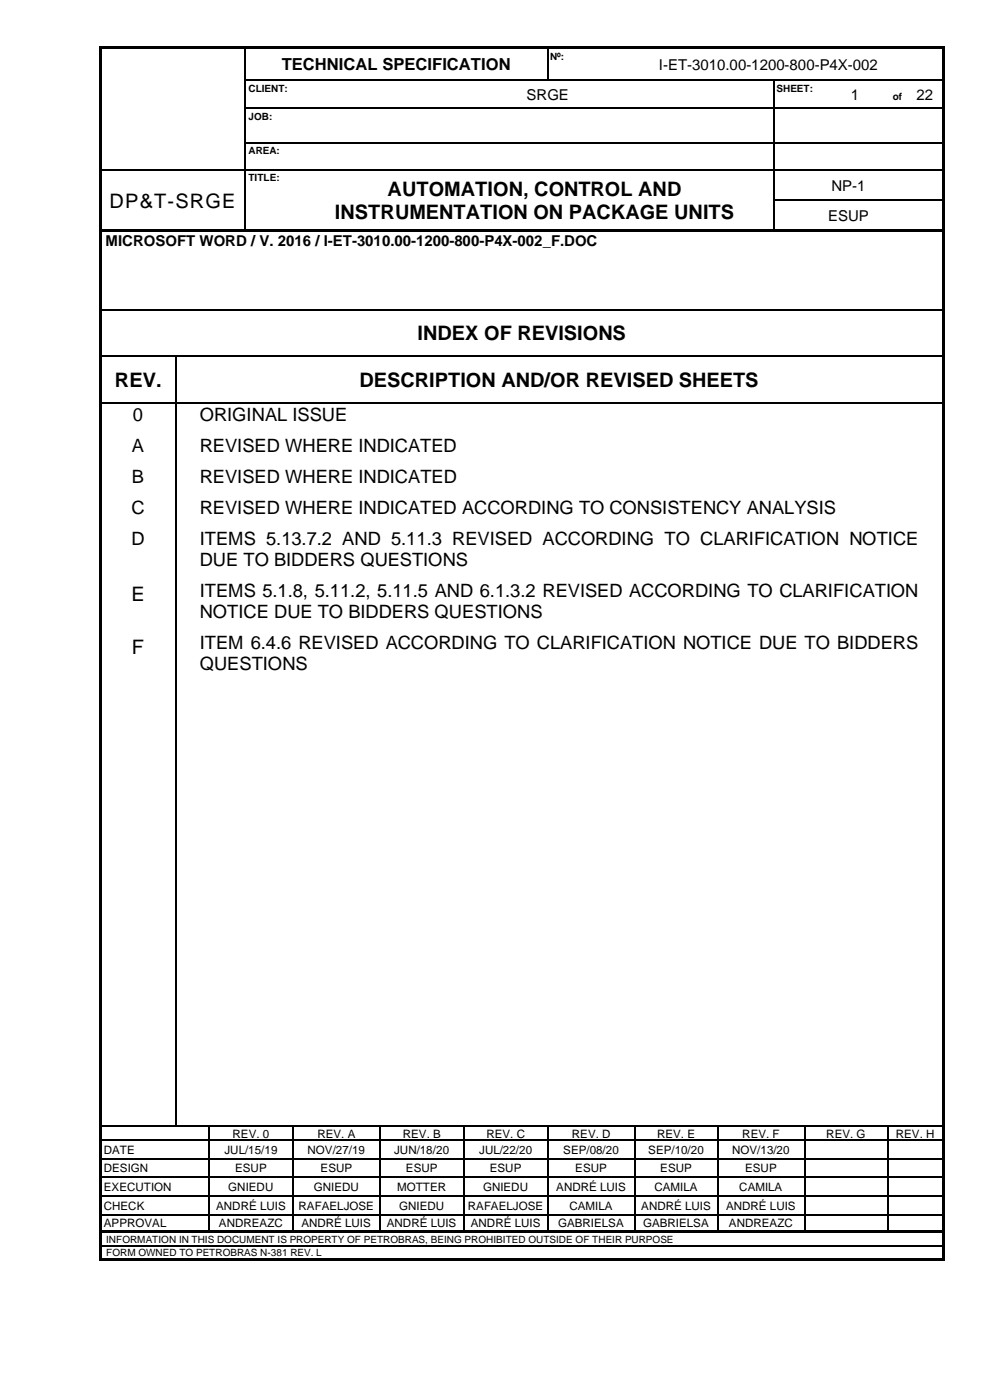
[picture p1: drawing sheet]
<svg xmlns="http://www.w3.org/2000/svg" width="210mm" height="297mm" viewBox="0 0 210 297" stroke-linecap="round" stroke-linejoin="round" font-family="sans-serif">
<defs><g id="words">
<g font-size="4.2">
<text x="82.2" y="41.6">AUTOMATION, CONTROL AND</text>
<text x="23.2" y="44">DP&amp;T-SRGE</text>
<text x="71.1" y="46.5">INSTRUMENTATION ON PACKAGE UNITS</text>
<text x="88.6" y="72.2">INDEX OF REVISIONS</text>
<text x="24.4" y="82.1">REV.</text>
<text x="76.3" y="82.1">DESCRIPTION AND/OR REVISED SHEETS</text>
<text x="27.9" y="127.4">E</text>
<text x="28" y="138.8">F</text>
</g>
<g font-size="3.9">
<text x="28.2" y="89.3">0</text>
<text x="42.4" y="89.3">ORIGINAL ISSUE</text>
<text x="28" y="95.9">A</text>
<text x="42.4" y="95.9">REVISED WHERE INDICATED</text>
<text x="28" y="102.5">B</text>
<text x="42.4" y="102.5">REVISED WHERE INDICATED</text>
<text x="27.9" y="109.1">C</text>
<text x="42.4" y="109.1">REVISED WHERE INDICATED ACCORDING TO CONSISTENCY ANALYSIS</text>
<text x="27.9" y="115.7">D</text>
<text x="42.4" y="115.7">ITEMS 5.13.7.2 AND 5.11.3 REVISED ACCORDING TO CLARIFICATION NOTICE</text>
<text x="42.4" y="120.1">DUE TO BIDDERS QUESTIONS</text>
<text x="42.4" y="126.7">ITEMS 5.1.8, 5.11.2, 5.11.5 AND 6.1.3.2 REVISED ACCORDING TO CLARIFICATION</text>
<text x="42.4" y="131.2">NOTICE DUE TO BIDDERS QUESTIONS</text>
<text x="42.4" y="137.8">ITEM 6.4.6 REVISED ACCORDING TO CLARIFICATION NOTICE DUE TO BIDDERS</text>
<text x="42.4" y="142.2">QUESTIONS</text>
</g>
<text font-size="3.5" x="59.8" y="14.9">TECHNICAL SPECIFICATION</text>
<g font-size="3.2">
<text x="139.8" y="14.8">I-ET-3010.00-1200-800-P4X-002</text>
<text x="111.7" y="21.1">SRGE</text>
<text x="180.5" y="21.1">1</text>
<text x="194.4" y="21.1">22</text>
<text x="176.4" y="40.5">NP-1</text>
<text x="175.7" y="46.8">ESUP</text>
<text x="22.4" y="52.2">MICROSOFT WORD / V. 2016 / I-ET-3010.00-1200-800-P4X-002_F.DOC</text>
</g>
<g font-size="2.5">
<text x="22" y="244.7">DATE</text>
<text x="47.6" y="244.7">JUL/15/19</text>
<text x="49.3" y="241.3">REV. 0</text>
<text x="65.2" y="244.7">NOV/27/19</text>
<text x="67.3" y="241.3">REV. A</text>
<text x="83.6" y="244.7">JUN/18/20</text>
<text x="85.4" y="241.3">REV. B</text>
<text x="101.7" y="244.7">JUL/22/20</text>
<text x="103.2" y="241.3">REV. C</text>
<text x="119.5" y="244.7">SEP/08/20</text>
<text x="121.3" y="241.3">REV. D</text>
<text x="137.5" y="244.7">SEP/10/20</text>
<text x="139.4" y="241.3">REV. E</text>
<text x="155.3" y="244.7">NOV/13/20</text>
<text x="157.5" y="241.3">REV. F</text>
<text x="175.3" y="241.3">REV. G</text>
<text x="190" y="241.3">REV. H</text>
<text x="22" y="248.7">DESIGN</text>
<text x="49.9" y="248.7">ESUP</text>
<text x="68" y="248.7">ESUP</text>
<text x="86.1" y="248.7">ESUP</text>
<text x="103.9" y="248.7">ESUP</text>
<text x="122" y="248.7">ESUP</text>
<text x="140.1" y="248.7">ESUP</text>
<text x="158.1" y="248.7">ESUP</text>
<text x="22" y="252.6">EXECUTION</text>
<text x="22" y="256.6">CHECK</text>
<text x="45.9" y="256.6">ANDRÉ LUIS</text>
<text x="48.4" y="252.6">GNIEDU</text>
<text x="63.3" y="256.6">RAFAELJOSE</text>
<text x="66.6" y="252.6">GNIEDU</text>
<text x="84.3" y="252.6">MOTTER</text>
<text x="84.7" y="256.6">GNIEDU</text>
<text x="99.2" y="256.6">RAFAELJOSE</text>
<text x="102.5" y="252.6">GNIEDU</text>
<text x="118" y="252.6">ANDRÉ LUIS</text>
<text x="120.8" y="256.6">CAMILA</text>
<text x="136" y="256.6">ANDRÉ LUIS</text>
<text x="138.8" y="252.6">CAMILA</text>
<text x="154" y="256.6">ANDRÉ LUIS</text>
<text x="156.8" y="252.6">CAMILA</text>
<text x="22" y="260.3">APPROVAL</text>
<text x="46.4" y="260.3">ANDREAZC</text>
<text x="63.9" y="260.3">ANDRÉ LUIS</text>
<text x="82.1" y="260.3">ANDRÉ LUIS</text>
<text x="99.9" y="260.3">ANDRÉ LUIS</text>
<text x="118.4" y="260.3">GABRIELSA</text>
<text x="136.4" y="260.3">GABRIELSA</text>
<text x="154.6" y="260.3">ANDREAZC</text>
</g>
<g font-size="2.1">
<text x="116.7" y="12.8">Nº:</text>
<text x="52.7" y="19.5">CLIENT:</text>
<text x="164.8" y="19.5">SHEET:</text>
<text x="189.4" y="21.2">of</text>
<text x="52.7" y="25.4">JOB:</text>
<text x="52.7" y="32.7">AREA:</text>
<text x="52.7" y="38.3">TITLE:</text>
<text x="22.5" y="263.6">INFORMATION IN THIS DOCUMENT IS PROPERTY OF PETROBRAS, BEING PROHIBITED OUTSIDE OF THEIR PURPOSE</text>
<text x="22.5" y="266.4">FORM OWNED TO PETROBRAS N-381 REV. L</text>
</g>
</g></defs>
<g fill="#000">
<path d="M21 9.9h.5v.6h-.5z" fill-rule="evenodd"/>
<path d="M21 9.9h.5v.5h-.5z" fill-rule="evenodd"/>
<path d="M21 10.5h.5v6.4h-.5z" fill-rule="evenodd"/>
<path d="M21 16.9h.5v.2h-.5z" fill-rule="evenodd"/>
<path d="M21.5 9.9h30.5v.5h-30.5z" fill-rule="evenodd"/>
<path d="M52 10.4l.2 .1z" fill-rule="evenodd"/>
<path d="M52 9.9h.5v.5h-.5z" fill-rule="evenodd"/>
<path d="M52 16.9h.2v.2h-.2z" fill-rule="evenodd"/>
<path d="M52.5 9.9h63.6v.5h-63.6z" fill-rule="evenodd"/>
<path d="M67.7 16.9h.3v.2h-.3z" fill-rule="evenodd"/>
<path d="M116.1 10.4l.2 .1z" fill-rule="evenodd"/>
<path d="M116.1 9.9h.5v.5h-.5z" fill-rule="evenodd"/>
<path d="M116.1 16.9h.2v.2h-.2z" fill-rule="evenodd"/>
<path d="M116.6 9.9h14.4v.5h-14.4z" fill-rule="evenodd"/>
<path d="M131 9.9h.6v.5h-.6z" fill-rule="evenodd"/>
<path d="M131 16.9h.3v.2h-.3z" fill-rule="evenodd"/>
<path d="M131.6 9.9h68.3v.5h-68.3z" fill-rule="evenodd"/>
<path d="M164.1 16.9h.3v.2h-.3z" fill-rule="evenodd"/>
<path d="M174.6 16.9h.2v.2h-.2z" fill-rule="evenodd"/>
<path d="M188.3 16.9h.2v.2h-.2z" fill-rule="evenodd"/>
<path d="M192.5 16.9h.3v.2h-.3z" fill-rule="evenodd"/>
<path d="M199.9 9.9h.5v.6h-.5z" fill-rule="evenodd"/>
<path d="M199.9 9.9h.5v.5h-.5z" fill-rule="evenodd"/>
<path d="M199.9 10.5h.5v6.4h-.5z" fill-rule="evenodd"/>
<path d="M199.9 16.9h.5v.2h-.5z" fill-rule="evenodd"/>
<path d="M21 17.1h.5v5.7h-.5z" fill-rule="evenodd"/>
<path d="M21 22.8h.5v.3h-.5z" fill-rule="evenodd"/>
<path d="M21 23.1h.5v7h-.5z" fill-rule="evenodd"/>
<path d="M21 30.1h.5v.3h-.5z" fill-rule="evenodd"/>
<path d="M21 30.4h.5v5.6h-.5z" fill-rule="evenodd"/>
<path d="M21 36h.5v.3h-.5z" fill-rule="evenodd"/>
<path d="M52 22.8h.2v.3h-.2z" fill-rule="evenodd"/>
<path d="M52 30.1h.2v.3h-.2z" fill-rule="evenodd"/>
<path d="M52 36h.2v.3h-.2z" fill-rule="evenodd"/>
<path d="M67.7 22.8h.3v.3h-.3z" fill-rule="evenodd"/>
<path d="M67.7 30.1h.3v.3h-.3z" fill-rule="evenodd"/>
<path d="M67.7 36h.3v.3h-.3z" fill-rule="evenodd"/>
<path d="M164.1 22.8h.3v.3h-.3z" fill-rule="evenodd"/>
<path d="M164.1 30.1h.3v.3h-.3z" fill-rule="evenodd"/>
<path d="M164.1 36h.3v.3h-.3z" fill-rule="evenodd"/>
<path d="M174.6 22.8h.2v.3h-.2z" fill-rule="evenodd"/>
<path d="M188.3 22.8h.2v.3h-.2z" fill-rule="evenodd"/>
<path d="M192.5 22.8h.3v.3h-.3z" fill-rule="evenodd"/>
<path d="M199.9 17.1h.5v5.7h-.5z" fill-rule="evenodd"/>
<path d="M199.9 22.8h.5v.3h-.5z" fill-rule="evenodd"/>
<path d="M199.9 23.1h.5v7h-.5z" fill-rule="evenodd"/>
<path d="M199.9 30.1h.5v.3h-.5z" fill-rule="evenodd"/>
<path d="M199.9 30.4h.5v5.6h-.5z" fill-rule="evenodd"/>
<path d="M199.9 36h.5v.3h-.5z" fill-rule="evenodd"/>
<path d="M21 36.3h.5v6h-.5z" fill-rule="evenodd"/>
<path d="M21 42.3h.5v.3h-.5z" fill-rule="evenodd"/>
<path d="M21 42.6h.5v6.1h-.5z" fill-rule="evenodd"/>
<path d="M21 48.7h.5v.5h-.5z" fill-rule="evenodd"/>
<path d="M21.5 48.7h30.5v.5h-30.5z" fill-rule="evenodd"/>
<path d="M52 42.3h.2v.3h-.2z" fill-rule="evenodd"/>
<path d="M52 48.7h.5v.5h-.5z" fill-rule="evenodd"/>
<path d="M52.5 48.7h15.2v.5h-15.2z" fill-rule="evenodd"/>
<path d="M67.7 48.7h.5v.5h-.5z" fill-rule="evenodd"/>
<path d="M68.2 48.7h95.9v.5h-95.9z" fill-rule="evenodd"/>
<path d="M164.1 42.3h.3v.3h-.3z" fill-rule="evenodd"/>
<path d="M164.1 48.7h.5v.5h-.5z" fill-rule="evenodd"/>
<path d="M164.6 48.7h35.3v.5h-35.3z" fill-rule="evenodd"/>
<path d="M199.9 36.3h.5v6h-.5z" fill-rule="evenodd"/>
<path d="M199.9 42.3h.5v.3h-.5z" fill-rule="evenodd"/>
<path d="M199.9 42.6h.5v6.1h-.5z" fill-rule="evenodd"/>
<path d="M199.9 48.7h.5v.5h-.5z" fill-rule="evenodd"/>
<path d="M21 49.2h.5v16.4h-.5z" fill-rule="evenodd"/>
<path d="M21 65.6h.5v.2h-.5z" fill-rule="evenodd"/>
<path d="M21 65.8h.5v9.7h-.5z" fill-rule="evenodd"/>
<path d="M21 75.5h.5v.2h-.5z" fill-rule="evenodd"/>
<path d="M37.1 75.5h.3v.2h-.3z" fill-rule="evenodd"/>
<path d="M199.9 49.2h.5v16.4h-.5z" fill-rule="evenodd"/>
<path d="M199.9 65.6h.5v.2h-.5z" fill-rule="evenodd"/>
<path d="M199.9 65.8h.5v9.7h-.5z" fill-rule="evenodd"/>
<path d="M199.9 75.5h.5v.2h-.5z" fill-rule="evenodd"/>
<path d="M21 75.7h.5v9.7h-.5z" fill-rule="evenodd"/>
<path d="M21 85.4h.5v.3h-.5z" fill-rule="evenodd"/>
<path d="M37.1 85.4h.3v.3h-.3z" fill-rule="evenodd"/>
<path d="M199.9 75.7h.5v9.7h-.5z" fill-rule="evenodd"/>
<path d="M199.9 85.4h.5v.3h-.5z" fill-rule="evenodd"/>
<path d="M21 85.7h.5v153h-.5z" fill-rule="evenodd"/>
<path d="M21 238.7h.5v.3h-.5z" fill-rule="evenodd"/>
<path d="M37.1 238.7h.3v.3h-.3z" fill-rule="evenodd"/>
<path d="M44.3 238.7h.2v.3h-.2z" fill-rule="evenodd"/>
<path d="M62 238.7h.2v.3h-.2z" fill-rule="evenodd"/>
<path d="M80.5 238.7h.2v.3h-.2z" fill-rule="evenodd"/>
<path d="M98.3 238.7h.2v.3h-.2z" fill-rule="evenodd"/>
<path d="M116.1 238.7h.2v.3h-.2z" fill-rule="evenodd"/>
<path d="M134.5 238.7h.3v.3h-.3z" fill-rule="evenodd"/>
<path d="M152.1 238.7h.3v.3h-.3z" fill-rule="evenodd"/>
<path d="M170.6 238.7h.2v.3h-.2z" fill-rule="evenodd"/>
<path d="M188.2 238.7h.2v.3h-.2z" fill-rule="evenodd"/>
<path d="M199.9 85.7h.5v153h-.5z" fill-rule="evenodd"/>
<path d="M199.9 238.7h.5v.3h-.5z" fill-rule="evenodd"/>
<path d="M21 239h.5v2.7h-.5z" fill-rule="evenodd"/>
<path d="M21 241.7h.5v.2h-.5z" fill-rule="evenodd"/>
<path d="M21 241.9h.5v3.8h-.5z" fill-rule="evenodd"/>
<path d="M21 245.7h.5v.2h-.5z" fill-rule="evenodd"/>
<path d="M21 245.9h.5v3.7h-.5z" fill-rule="evenodd"/>
<path d="M21 249.6h.5v.3h-.5z" fill-rule="evenodd"/>
<path d="M21 249.9h.5v3.7h-.5z" fill-rule="evenodd"/>
<path d="M21 253.6h.5v.3h-.5z" fill-rule="evenodd"/>
<path d="M21 253.9h.5v3.6h-.5z" fill-rule="evenodd"/>
<path d="M21 257.5h.5v.3h-.5z" fill-rule="evenodd"/>
<path d="M44.3 241.7h.2v.2h-.2z" fill-rule="evenodd"/>
<path d="M44.3 245.7h.2v.2h-.2z" fill-rule="evenodd"/>
<path d="M44.3 249.6h.2v.3h-.2z" fill-rule="evenodd"/>
<path d="M44.3 253.6h.2v.3h-.2z" fill-rule="evenodd"/>
<path d="M44.3 257.5h.2v.3h-.2z" fill-rule="evenodd"/>
<path d="M62 241.7h.2v.2h-.2z" fill-rule="evenodd"/>
<path d="M62 245.7h.2v.2h-.2z" fill-rule="evenodd"/>
<path d="M62 249.6h.2v.3h-.2z" fill-rule="evenodd"/>
<path d="M62 253.6h.2v.3h-.2z" fill-rule="evenodd"/>
<path d="M62 257.5h.2v.3h-.2z" fill-rule="evenodd"/>
<path d="M80.5 241.7h.2v.2h-.2z" fill-rule="evenodd"/>
<path d="M80.5 245.7h.2v.2h-.2z" fill-rule="evenodd"/>
<path d="M80.5 249.6h.2v.3h-.2z" fill-rule="evenodd"/>
<path d="M80.5 253.6h.2v.3h-.2z" fill-rule="evenodd"/>
<path d="M80.5 257.5h.2v.3h-.2z" fill-rule="evenodd"/>
<path d="M98.3 241.7h.2v.2h-.2z" fill-rule="evenodd"/>
<path d="M98.3 245.7h.2v.2h-.2z" fill-rule="evenodd"/>
<path d="M98.3 249.6h.2v.3h-.2z" fill-rule="evenodd"/>
<path d="M98.3 253.6h.2v.3h-.2z" fill-rule="evenodd"/>
<path d="M98.3 257.5h.2v.3h-.2z" fill-rule="evenodd"/>
<path d="M116.1 241.7h.2v.2h-.2z" fill-rule="evenodd"/>
<path d="M116.1 245.7h.2v.2h-.2z" fill-rule="evenodd"/>
<path d="M116.1 249.6h.2v.3h-.2z" fill-rule="evenodd"/>
<path d="M116.1 253.6h.2v.3h-.2z" fill-rule="evenodd"/>
<path d="M116.1 257.5h.2v.3h-.2z" fill-rule="evenodd"/>
<path d="M134.5 241.7h.3v.2h-.3z" fill-rule="evenodd"/>
<path d="M134.5 245.7h.3v.2h-.3z" fill-rule="evenodd"/>
<path d="M134.5 249.6h.3v.3h-.3z" fill-rule="evenodd"/>
<path d="M134.5 253.6h.3v.3h-.3z" fill-rule="evenodd"/>
<path d="M134.5 257.5h.3v.3h-.3z" fill-rule="evenodd"/>
<path d="M152.1 241.7h.3v.2h-.3z" fill-rule="evenodd"/>
<path d="M152.1 245.7h.3v.2h-.3z" fill-rule="evenodd"/>
<path d="M152.1 249.6h.3v.3h-.3z" fill-rule="evenodd"/>
<path d="M152.1 253.6h.3v.3h-.3z" fill-rule="evenodd"/>
<path d="M152.1 257.5h.3v.3h-.3z" fill-rule="evenodd"/>
<path d="M170.6 241.7h.2v.2h-.2z" fill-rule="evenodd"/>
<path d="M170.6 245.7h.2v.2h-.2z" fill-rule="evenodd"/>
<path d="M170.6 249.6h.2v.3h-.2z" fill-rule="evenodd"/>
<path d="M170.6 253.6h.2v.3h-.2z" fill-rule="evenodd"/>
<path d="M170.6 257.5h.2v.3h-.2z" fill-rule="evenodd"/>
<path d="M188.2 241.7h.2v.2h-.2z" fill-rule="evenodd"/>
<path d="M188.2 245.7h.2v.2h-.2z" fill-rule="evenodd"/>
<path d="M188.2 249.6h.2v.3h-.2z" fill-rule="evenodd"/>
<path d="M188.2 253.6h.2v.3h-.2z" fill-rule="evenodd"/>
<path d="M188.2 257.5h.2v.3h-.2z" fill-rule="evenodd"/>
<path d="M199.9 239h.5v2.7h-.5z" fill-rule="evenodd"/>
<path d="M199.9 241.7h.5v.2h-.5z" fill-rule="evenodd"/>
<path d="M199.9 241.9h.5v3.8h-.5z" fill-rule="evenodd"/>
<path d="M199.9 245.7h.5v.2h-.5z" fill-rule="evenodd"/>
<path d="M199.9 245.9h.5v3.7h-.5z" fill-rule="evenodd"/>
<path d="M199.9 249.6h.5v.3h-.5z" fill-rule="evenodd"/>
<path d="M199.9 249.9h.5v3.7h-.5z" fill-rule="evenodd"/>
<path d="M199.9 253.6h.5v.3h-.5z" fill-rule="evenodd"/>
<path d="M199.9 253.9h.5v3.6h-.5z" fill-rule="evenodd"/>
<path d="M199.9 257.5h.5v.3h-.5z" fill-rule="evenodd"/>
<path d="M21 257.8h.5v3.3h-.5z" fill-rule="evenodd"/>
<path d="M21 261.1h.5v.5h-.5z" fill-rule="evenodd"/>
<path d="M21 261.6h.5v2.5h-.5z" fill-rule="evenodd"/>
<path d="M21 264.1h.5v.3h-.5z" fill-rule="evenodd"/>
<path d="M21 264.4h.5v2.5h-.5z" fill-rule="evenodd"/>
<path d="M21 266.9h.5v.5h-.5z" fill-rule="evenodd"/>
<path d="M21 266.9h.5v.5h-.5z" fill-rule="evenodd"/>
<path d="M21.5 261.1h22.8v.5h-22.8z" fill-rule="evenodd"/>
<path d="M21.5 266.9h178.4v.5h-178.4z" fill-rule="evenodd"/>
<path d="M44.3 261.1h.5v.5h-.5z" fill-rule="evenodd"/>
<path d="M44.8 261.1h17.2v.5h-17.2z" fill-rule="evenodd"/>
<path d="M62 261.1h.5v.5h-.5z" fill-rule="evenodd"/>
<path d="M62.5 261.1h18v.5h-18z" fill-rule="evenodd"/>
<path d="M80.5 261.1h.5v.5h-.5z" fill-rule="evenodd"/>
<path d="M81 261.1h17.3v.5h-17.3z" fill-rule="evenodd"/>
<path d="M98.3 261.1h.5v.5h-.5z" fill-rule="evenodd"/>
<path d="M98.8 261.1h17.3v.5h-17.3z" fill-rule="evenodd"/>
<path d="M116.1 261.1h.5v.5h-.5z" fill-rule="evenodd"/>
<path d="M116.6 261.1h17.9v.5h-17.9z" fill-rule="evenodd"/>
<path d="M134.5 261.1h.5v.5h-.5z" fill-rule="evenodd"/>
<path d="M135 261.1h17.1v.5h-17.1z" fill-rule="evenodd"/>
<path d="M152.1 261.1h.5v.5h-.5z" fill-rule="evenodd"/>
<path d="M152.6 261.1h18v.5h-18z" fill-rule="evenodd"/>
<path d="M170.6 261.1h.5v.5h-.5z" fill-rule="evenodd"/>
<path d="M171.1 261.1h17.1v.5h-17.1z" fill-rule="evenodd"/>
<path d="M188.2 261.1h.5v.5h-.5z" fill-rule="evenodd"/>
<path d="M188.7 261.1h11.2v.5h-11.2z" fill-rule="evenodd"/>
<path d="M199.9 257.8h.5v3.3h-.5z" fill-rule="evenodd"/>
<path d="M199.9 261.1h.5v.5h-.5z" fill-rule="evenodd"/>
<path d="M199.9 261.6h.5v2.5h-.5z" fill-rule="evenodd"/>
<path d="M199.9 264.1h.5v.3h-.5z" fill-rule="evenodd"/>
<path d="M199.9 264.4h.5v2.5h-.5z" fill-rule="evenodd"/>
<path d="M199.9 266.9h.5v.5h-.5z" fill-rule="evenodd"/>
<path d="M199.9 266.9h.5v.5h-.5z" fill-rule="evenodd"/>
</g>
<g fill="none" stroke="#000" stroke-width=".25">
<path d="M52.1 10.5v6.4M52.1 17.1v5.7M52.2 17h15.5M68 17h48.1M116.2 10.5v6.4M116.3 17h14.7M131.3 17h32.8M164.2 17.1v5.7M164.4 17h10.2M174.8 17h13.5M188.5 17h4M192.8 17h7.1"/>
<path d="M21.5 36.2h30.5M52.1 23.1v7M52.1 30.4v5.6M52.1 36.3v6M52.2 22.9h15.5M52.2 30.2h15.5M52.2 36.2h15.5M68 22.9h96.1M68 30.2h96.1M68 36.2h96.1M164.2 23.1v7M164.2 30.4v5.6"/>
<path d="M164.2 36.3v6M164.4 22.9h10.2M164.4 30.2h35.5M164.4 36.2h35.5M174.8 22.9h13.5M188.5 22.9h4M192.8 22.9h7.1M52.1 42.6v6.1M164.2 42.6v6.1M164.4 42.5h35.5M21.5 65.7h178.4M21.5 75.6h15.6"/>
<path d="M37.3 75.7v9.7M37.4 75.6h162.5M21.5 85.6h15.6M37.3 85.7v153M37.4 85.6h162.5M21.5 238.8h15.6M37.4 238.8h6.9M44.4 239v2.7M44.5 238.8h17.5M62.1 239v2.7M62.2 238.8h18.3M80.6 239v2.7"/>
<path d="M80.7 238.8h17.6M98.4 239v2.7M98.5 238.8h17.6M116.2 239v2.7M116.3 238.8h18.2M134.6 239v2.7M134.8 238.8h17.3M152.3 239v2.7M152.4 238.8h18.2M170.7 239v2.7M170.8 238.8h17.4M188.3 239v2.7"/>
<path d="M188.4 238.8h11.5M21.5 241.8h22.8M21.5 245.8h22.8M21.5 249.8h22.8M21.5 253.7h22.8M21.5 257.7h22.8M44.4 241.9v3.8M44.4 245.9v3.7M44.4 249.9v3.7M44.4 253.9v3.6M44.4 257.8v3.3M44.5 241.8h17.5"/>
<path d="M44.5 245.8h17.5M44.5 249.8h17.5M44.5 253.7h17.5M44.5 257.7h17.5M62.1 241.9v3.8M62.1 245.9v3.7M62.1 249.9v3.7M62.1 253.9v3.6M62.1 257.8v3.3M62.2 241.8h18.3M62.2 245.8h18.3M62.2 249.8h18.3"/>
<path d="M62.2 253.7h18.3M62.2 257.7h18.3M80.6 241.9v3.8M80.6 245.9v3.7M80.6 249.9v3.7M80.6 253.9v3.6M80.6 257.8v3.3M80.7 241.8h17.6M80.7 245.8h17.6M80.7 249.8h17.6M80.7 253.7h17.6M80.7 257.7h17.6"/>
<path d="M98.4 241.9v3.8M98.4 245.9v3.7M98.4 249.9v3.7M98.4 253.9v3.6M98.4 257.8v3.3M98.5 241.8h17.6M98.5 245.8h17.6M98.5 249.8h17.6M98.5 253.7h17.6M98.5 257.7h17.6M116.2 241.9v3.8M116.2 245.9v3.7"/>
<path d="M116.2 249.9v3.7M116.2 253.9v3.6M116.2 257.8v3.3M116.3 241.8h18.2M116.3 245.8h18.2M116.3 249.8h18.2M116.3 253.7h18.2M116.3 257.7h18.2M134.6 241.9v3.8M134.6 245.9v3.7M134.6 249.9v3.7M134.6 253.9v3.6"/>
<path d="M134.6 257.8v3.3M134.8 241.8h17.3M134.8 245.8h17.3M134.8 249.8h17.3M134.8 253.7h17.3M134.8 257.7h17.3M152.3 241.9v3.8M152.3 245.9v3.7M152.3 249.9v3.7M152.3 253.9v3.6M152.3 257.8v3.3M152.4 241.8h18.2"/>
<path d="M152.4 245.8h18.2M152.4 249.8h18.2M152.4 253.7h18.2M152.4 257.7h18.2M170.7 241.9v3.8M170.7 245.9v3.7M170.7 249.9v3.7M170.7 253.9v3.6M170.7 257.8v3.3M170.8 241.8h17.4M170.8 245.8h17.4M170.8 249.8h17.4"/>
<path d="M170.8 253.7h17.4M170.8 257.7h17.4M188.3 241.9v3.8M188.3 245.9v3.7M188.3 249.9v3.7M188.3 253.9v3.6M188.3 257.8v3.3M188.4 241.8h11.5M188.4 245.8h11.5M188.4 249.8h11.5M188.4 253.7h11.5M188.4 257.7h11.5"/>
<path d="M21.5 264.2h178.4"/>
</g>
<use href="#words"/>
</svg>
